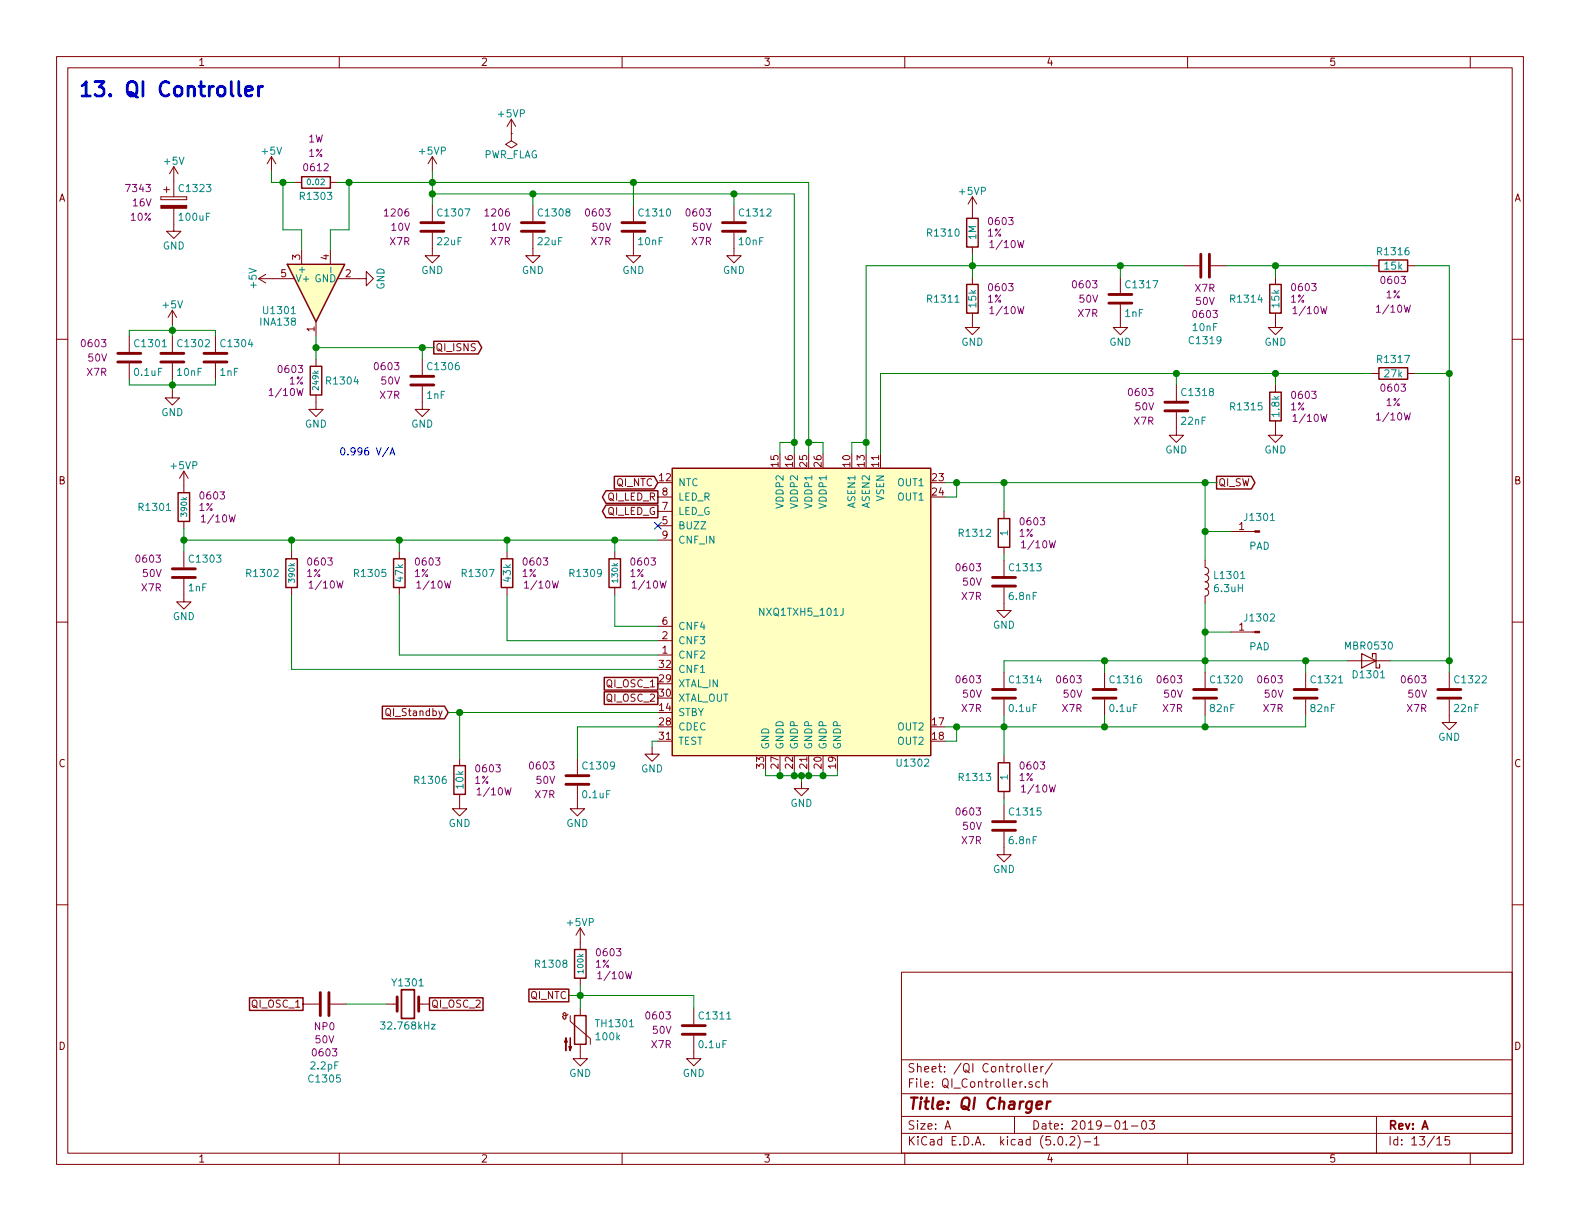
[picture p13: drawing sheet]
<svg xmlns="http://www.w3.org/2000/svg" width="279mm" height="216mm" viewBox="0 0 279 216" stroke-linecap="round" stroke-linejoin="round" font-family="sans-serif">
<defs><g id="words">
<text font-size="3.5" fill="#0000c2" x="13.7" y="17.1">13. QI Controller</text>
<text font-size="2.8" fill="#840000" x="160.4" y="196.2">Title: QI Charger</text>
<g font-size="2.1" fill="#840000">
<text x="160.4" y="189.6">Sheet: /QI Controller/</text>
<text x="160.4" y="192.3">File: QI_Controller.sch</text>
<text x="160.4" y="202.5">KiCad E.D.A. kicad (5.0.2)-1</text>
<text x="160.4" y="199.7">Size: A</text>
<text x="182.4" y="199.7">Date: 2019-01-03</text>
<text x="245.4" y="199.7">Rev: A</text>
<text x="245.4" y="202.5">Id: 13/15</text>
</g>
<g font-size="1.8" fill="#840000">
<text x="35" y="11.6">1</text>
<text x="85" y="11.6">2</text>
<text x="135" y="11.6">3</text>
<text x="185" y="11.6">4</text>
<text x="235" y="11.6">5</text>
<text x="10.4" y="35.6">A</text>
<text x="267.8" y="35.6">A</text>
<text x="53.1" y="45.9" transform="rotate(-90 53.1 45.9)">3</text>
<text x="58.2" y="45.9" transform="rotate(-90 58.2 45.9)">4</text>
<text x="49.7" y="49">5</text>
<text x="61.1" y="49">2</text>
<text x="55.6" y="58.6" transform="rotate(-90 55.6 58.6)">1</text>
<text x="77" y="62.1">QI_ISNS</text>
<text x="137.7" y="82.5" transform="rotate(-90 137.7 82.5)">15</text>
<text x="140.2" y="82.5" transform="rotate(-90 140.2 82.5)">16</text>
<text x="142.7" y="82.5" transform="rotate(-90 142.7 82.5)">25</text>
<text x="145.3" y="82.5" transform="rotate(-90 145.3 82.5)">26</text>
<text x="150.4" y="82.5" transform="rotate(-90 150.4 82.5)">10</text>
<text x="152.9" y="82.5" transform="rotate(-90 152.9 82.5)">13</text>
<text x="155.4" y="82.5" transform="rotate(-90 155.4 82.5)">11</text>
<text x="10.4" y="85.6">B</text>
<text x="107.4" y="88.5">QI_LED_R</text>
<text x="109.1" y="86">QI_NTC</text>
<text x="116.6" y="85.1">12</text>
<text x="117.1" y="87.6">8</text>
<text x="164.9" y="85.1">23</text>
<text x="164.9" y="87.6">24</text>
<text x="215.4" y="86">QI_SW</text>
<text x="267.8" y="85.6">B</text>
<text x="107.3" y="91.1">QI_LED_G</text>
<text x="117.1" y="92.7">5</text>
<text x="117.1" y="90.2">7</text>
<text x="117.1" y="95.2">9</text>
<text x="219.1" y="93.7">1</text>
<text x="117.1" y="113">2</text>
<text x="117.1" y="110.5">6</text>
<text x="219.1" y="111.5">1</text>
<text x="116.6" y="118.1">32</text>
<text x="117.1" y="115.6">1</text>
<text x="107.4" y="121.5">QI_OSC_1</text>
<text x="107.4" y="124.1">QI_OSC_2</text>
<text x="116.6" y="125.7">14</text>
<text x="116.6" y="120.6">29</text>
<text x="116.6" y="123.2">30</text>
<text x="68.6" y="126.6">QI_Standby</text>
<text x="116.6" y="128.3">28</text>
<text x="116.6" y="130.8">31</text>
<text x="164.9" y="128.3">17</text>
<text x="164.9" y="130.8">18</text>
<text x="10.4" y="135.6">C</text>
<text x="135.1" y="135.8" transform="rotate(-90 135.1 135.8)">33</text>
<text x="137.7" y="135.8" transform="rotate(-90 137.7 135.8)">27</text>
<text x="140.2" y="135.8" transform="rotate(-90 140.2 135.8)">22</text>
<text x="142.7" y="135.8" transform="rotate(-90 142.7 135.8)">21</text>
<text x="145.3" y="135.8" transform="rotate(-90 145.3 135.8)">20</text>
<text x="147.8" y="135.8" transform="rotate(-90 147.8 135.8)">19</text>
<text x="267.8" y="135.6">C</text>
<text x="44.7" y="178.2">QI_OSC_1</text>
<text x="76.2" y="178.2">QI_OSC_2</text>
<text x="93.9" y="176.7">QI_NTC</text>
<text x="10.4" y="185.6">D</text>
<text x="267.8" y="185.6">D</text>
<text x="35" y="205.5">1</text>
<text x="85" y="205.5">2</text>
<text x="135" y="205.5">3</text>
<text x="185" y="205.5">4</text>
<text x="235" y="205.5">5</text>
</g>
<g font-size="1.8" fill="#008484">
<text x="88.2" y="20.8">+5VP</text>
<text x="29.1" y="29.1">+5V</text>
<text x="46.4" y="27.4">+5V</text>
<text x="74.3" y="27.4">+5VP</text>
<text x="85.4" y="28">PWR_FLAG</text>
<text x="31.9" y="34">C1323</text>
<text x="53.3" y="35.4">R1303</text>
<text x="169.8" y="34.5">+5VP</text>
<text x="31.8" y="39">100uF</text>
<text x="77.6" y="38.3">C1307</text>
<text x="95.4" y="38.3">C1308</text>
<text x="113.2" y="38.3">C1310</text>
<text x="131" y="38.3">C1312</text>
<text x="164.2" y="41.8">R1310</text>
<text x="28.8" y="44.1">GND</text>
<text x="54" y="47.9" transform="rotate(-90 54 47.9)">+</text>
<text x="77.4" y="43.4">22uF</text>
<text x="95.2" y="43.4">22uF</text>
<text x="113" y="43.4">10nF</text>
<text x="130.8" y="43.4">10nF</text>
<text x="172.6" y="42.3" transform="rotate(-90 172.6 42.3)">1M</text>
<text x="243.8" y="45.1">R1316</text>
<text x="244.9" y="47.7">15k</text>
<text x="45.4" y="50.9" transform="rotate(-90 45.4 50.9)">+5V</text>
<text x="52.2" y="49.9">V+ GND</text>
<text x="68" y="51.2" transform="rotate(-90 68 51.2)">GND</text>
<text x="74.5" y="48.4">GND</text>
<text x="92.3" y="48.4">GND</text>
<text x="110.1" y="48.4">GND</text>
<text x="127.8" y="48.4">GND</text>
<text x="164.2" y="53.5">R1311</text>
<text x="199.3" y="51">C1317</text>
<text x="217.8" y="53.5">R1314</text>
<text x="28.9" y="54.5">+5V</text>
<text x="46.2" y="57.6">INA138</text>
<text x="46.8" y="55.5">U1301</text>
<text x="172.6" y="54.3" transform="rotate(-90 172.6 54.3)">15k</text>
<text x="199" y="56.1">1nF</text>
<text x="211" y="58.5">10nF</text>
<text x="226.2" y="54.3" transform="rotate(-90 226.2 54.3)">15k</text>
<text x="24" y="61.4">C1301</text>
<text x="31.6" y="61.4">C1302</text>
<text x="39.3" y="61.4">C1304</text>
<text x="75.8" y="65.5">C1306</text>
<text x="170" y="61.1">GND</text>
<text x="196.2" y="61.1">GND</text>
<text x="210.5" y="60.9">C1319</text>
<text x="223.6" y="61.1">GND</text>
<text x="243.8" y="64.2">R1317</text>
<text x="23.9" y="66.5">0.1uF</text>
<text x="31.4" y="66.5">10nF</text>
<text x="39" y="66.5">1nF</text>
<text x="57.9" y="68">R1304</text>
<text x="75.5" y="70.5">1nF</text>
<text x="209.2" y="70">C1318</text>
<text x="244.9" y="66.7">27k</text>
<text x="28.5" y="73.6">GND</text>
<text x="53.9" y="75.6">GND</text>
<text x="72.7" y="75.6">GND</text>
<text x="209" y="75.1">22nF</text>
<text x="217.8" y="72.6">R1315</text>
<text x="226.2" y="73.6" transform="rotate(-90 226.2 73.6)">1.8k</text>
<text x="30.3" y="83">+5VP</text>
<text x="206.1" y="80.2">GND</text>
<text x="223.6" y="80.2">GND</text>
<text x="119.9" y="86">NTC</text>
<text x="119.9" y="88.5">LED_R</text>
<text x="138.6" y="89.7" transform="rotate(-90 138.6 89.7)">VDDP2</text>
<text x="141.1" y="89.7" transform="rotate(-90 141.1 89.7)">VDDP2</text>
<text x="143.6" y="89.7" transform="rotate(-90 143.6 89.7)">VDDP1</text>
<text x="146.2" y="89.7" transform="rotate(-90 146.2 89.7)">VDDP1</text>
<text x="151.3" y="89.7" transform="rotate(-90 151.3 89.7)">ASEN1</text>
<text x="153.8" y="89.7" transform="rotate(-90 153.8 89.7)">ASEN2</text>
<text x="156.3" y="88.6" transform="rotate(-90 156.3 88.6)">VSEN</text>
<text x="158.9" y="86">OUT1</text>
<text x="158.9" y="88.5">OUT1</text>
<text x="24.8" y="90.3">R1301</text>
<text x="119.9" y="93.6">BUZZ</text>
<text x="119.9" y="91.1">LED_G</text>
<text x="169.8" y="94.9">R1312</text>
<text x="178.2" y="94.7" transform="rotate(-90 178.2 94.7)">1</text>
<text x="220.3" y="92.1">J1301</text>
<text x="33.7" y="99.5">C1303</text>
<text x="119.9" y="96.1">CNF_IN</text>
<text x="178.7" y="101">C1313</text>
<text x="220.9" y="97.2">PAD</text>
<text x="33.4" y="104.6">1nF</text>
<text x="43.8" y="102">R1302</text>
<text x="62.9" y="102">R1305</text>
<text x="71.3" y="102.8" transform="rotate(-90 71.3 102.8)">47k</text>
<text x="81.9" y="102">R1307</text>
<text x="90.3" y="102.8" transform="rotate(-90 90.3 102.8)">43k</text>
<text x="101" y="102">R1309</text>
<text x="178.6" y="106.1">6.8nF</text>
<text x="214.9" y="104.7">6.3uH</text>
<text x="215" y="102.4">L1301</text>
<text x="30.6" y="109.7">GND</text>
<text x="119.9" y="113.9">CNF3</text>
<text x="119.9" y="111.4">CNF4</text>
<text x="134.6" y="108.9">NXQ1TXH5_101J</text>
<text x="175.6" y="111.2">GND</text>
<text x="220.3" y="109.9">J1302</text>
<text x="119.9" y="116.5">CNF2</text>
<text x="119.9" y="119">CNF1</text>
<text x="220.9" y="115">PAD</text>
<text x="238.1" y="114.9">MBR0530</text>
<text x="239.5" y="119.9">D1301</text>
<text x="119.9" y="121.5">XTAL_IN</text>
<text x="119.9" y="124.1">XTAL_OUT</text>
<text x="178.6" y="125.9">0.1uF</text>
<text x="178.7" y="120.8">C1314</text>
<text x="196.3" y="125.9">0.1uF</text>
<text x="196.5" y="120.8">C1316</text>
<text x="214.1" y="125.9">82nF</text>
<text x="214.3" y="120.8">C1320</text>
<text x="231.9" y="125.9">82nF</text>
<text x="232.1" y="120.8">C1321</text>
<text x="257.3" y="125.9">22nF</text>
<text x="257.5" y="120.8">C1322</text>
<text x="119.9" y="126.6">STBY</text>
<text x="119.9" y="129.2">CDEC</text>
<text x="119.9" y="131.7">TEST</text>
<text x="158.9" y="129.2">OUT2</text>
<text x="158.9" y="131.7">OUT2</text>
<text x="254.3" y="131">GND</text>
<text x="103.3" y="136.1">C1309</text>
<text x="113.4" y="136.6">GND</text>
<text x="136" y="132.6" transform="rotate(-90 136 132.6)">GND</text>
<text x="138.6" y="132.6" transform="rotate(-90 138.6 132.6)">GNDD</text>
<text x="141.1" y="132.6" transform="rotate(-90 141.1 132.6)">GNDP</text>
<text x="143.6" y="132.6" transform="rotate(-90 143.6 132.6)">GNDP</text>
<text x="146.2" y="132.6" transform="rotate(-90 146.2 132.6)">GNDP</text>
<text x="148.7" y="132.6" transform="rotate(-90 148.7 132.6)">GNDP</text>
<text x="158.8" y="135.6">U1302</text>
<text x="178.2" y="137.9" transform="rotate(-90 178.2 137.9)">1</text>
<text x="73.5" y="138.6">R1306</text>
<text x="82" y="139.4" transform="rotate(-90 82 139.4)">10k</text>
<text x="103.1" y="141.1">0.1uF</text>
<text x="139.8" y="142.7">GND</text>
<text x="169.8" y="138.1">R1313</text>
<text x="79.3" y="146.2">GND</text>
<text x="100.2" y="146.2">GND</text>
<text x="178.6" y="149.3">6.8nF</text>
<text x="178.7" y="144.2">C1315</text>
<text x="175.6" y="154.4">GND</text>
<text x="100.4" y="163.8">+5VP</text>
<text x="94.9" y="171.1">R1308</text>
<text x="69.6" y="174.4">Y1301</text>
<text x="67.9" y="182">32.768kHz</text>
<text x="105.5" y="183.9">100k</text>
<text x="105.6" y="181.6">TH1301</text>
<text x="123.7" y="185.3">0.1uF</text>
<text x="123.9" y="180.3">C1311</text>
<text x="54.8" y="191.4">C1305</text>
<text x="55.1" y="189.1">2.2pF</text>
<text x="100.7" y="190.4">GND</text>
<text x="120.7" y="190.4">GND</text>
</g>
<g font-size="1.8" fill="#840084">
<text x="54.5" y="25.2">1W</text>
<text x="54.6" y="27.7">1%</text>
<text x="22.5" y="34">7343</text>
<text x="53.9" y="30.3">0612</text>
<text x="23.2" y="39">10%</text>
<text x="23.5" y="36.5">16V</text>
<text x="68.2" y="38.3">1206</text>
<text x="69.2" y="40.8">10V</text>
<text x="86" y="38.3">1206</text>
<text x="87" y="40.8">10V</text>
<text x="103.8" y="38.3">0603</text>
<text x="104.8" y="40.8">50V</text>
<text x="121.5" y="38.3">0603</text>
<text x="122.6" y="40.8">50V</text>
<text x="174.6" y="41.8">1%</text>
<text x="175" y="39.8">0603</text>
<text x="69" y="43.4">X7R</text>
<text x="86.8" y="43.4">X7R</text>
<text x="104.6" y="43.4">X7R</text>
<text x="122.4" y="43.4">X7R</text>
<text x="175.5" y="43.9">1/10W</text>
<text x="174.6" y="53.5">1%</text>
<text x="175" y="51.5">0603</text>
<text x="189.9" y="51">0603</text>
<text x="190.9" y="53.5">50V</text>
<text x="211.4" y="51.6">X7R</text>
<text x="211.5" y="53.9">50V</text>
<text x="228.2" y="53.5">1%</text>
<text x="228.6" y="51.5">0603</text>
<text x="244.4" y="50.2">0603</text>
<text x="245.1" y="52.8">1%</text>
<text x="175.5" y="55.5">1/10W</text>
<text x="190.7" y="56.1">X7R</text>
<text x="211.2" y="56.2">0603</text>
<text x="229.1" y="55.5">1/10W</text>
<text x="243.8" y="55.3">1/10W</text>
<text x="14.6" y="61.4">0603</text>
<text x="15.6" y="63.9">50V</text>
<text x="49.4" y="66">0603</text>
<text x="66.4" y="65.5">0603</text>
<text x="15.4" y="66.5">X7R</text>
<text x="48" y="70">1/10W</text>
<text x="51.2" y="68">1%</text>
<text x="67.2" y="70.5">X7R</text>
<text x="67.5" y="68">50V</text>
<text x="199.8" y="70">0603</text>
<text x="228.6" y="70.5">0603</text>
<text x="244.4" y="69.3">0603</text>
<text x="245.1" y="71.8">1%</text>
<text x="200.6" y="75.1">X7R</text>
<text x="200.8" y="72.6">50V</text>
<text x="228.2" y="72.6">1%</text>
<text x="229.1" y="74.6">1/10W</text>
<text x="243.8" y="74.3">1/10W</text>
<text x="35.6" y="88.3">0603</text>
<text x="35.2" y="90.3">1%</text>
<text x="36" y="92.4">1/10W</text>
<text x="180.2" y="94.9">1%</text>
<text x="180.6" y="92.9">0603</text>
<text x="24.3" y="99.5">0603</text>
<text x="54.6" y="100">0603</text>
<text x="73.7" y="100">0603</text>
<text x="92.7" y="100">0603</text>
<text x="111.8" y="100">0603</text>
<text x="169.3" y="101">0603</text>
<text x="181.1" y="97">1/10W</text>
<text x="25.1" y="104.6">X7R</text>
<text x="25.3" y="102">50V</text>
<text x="54.2" y="102">1%</text>
<text x="55.1" y="104.1">1/10W</text>
<text x="73.3" y="102">1%</text>
<text x="74.1" y="104.1">1/10W</text>
<text x="92.3" y="102">1%</text>
<text x="93.2" y="104.1">1/10W</text>
<text x="111.4" y="102">1%</text>
<text x="112.2" y="104.1">1/10W</text>
<text x="170.1" y="106.1">X7R</text>
<text x="170.3" y="103.6">50V</text>
<text x="169.3" y="120.8">0603</text>
<text x="170.1" y="125.9">X7R</text>
<text x="170.3" y="123.4">50V</text>
<text x="187.1" y="120.8">0603</text>
<text x="187.9" y="125.9">X7R</text>
<text x="188.1" y="123.4">50V</text>
<text x="204.9" y="120.8">0603</text>
<text x="205.7" y="125.9">X7R</text>
<text x="205.9" y="123.4">50V</text>
<text x="222.6" y="120.8">0603</text>
<text x="223.4" y="125.9">X7R</text>
<text x="223.7" y="123.4">50V</text>
<text x="248" y="120.8">0603</text>
<text x="248.8" y="125.9">X7R</text>
<text x="249.1" y="123.4">50V</text>
<text x="84.4" y="136.6">0603</text>
<text x="93.9" y="136.1">0603</text>
<text x="180.6" y="136.1">0603</text>
<text x="83.9" y="138.6">1%</text>
<text x="84.8" y="140.6">1/10W</text>
<text x="94.7" y="141.1">X7R</text>
<text x="94.9" y="138.6">50V</text>
<text x="180.2" y="138.1">1%</text>
<text x="181.1" y="140.1">1/10W</text>
<text x="169.3" y="144.2">0603</text>
<text x="170.1" y="149.3">X7R</text>
<text x="170.3" y="146.7">50V</text>
<text x="105.3" y="171.1">1%</text>
<text x="105.7" y="169.1">0603</text>
<text x="106.1" y="173.2">1/10W</text>
<text x="55.7" y="182.2">NP0</text>
<text x="55.8" y="184.5">50V</text>
<text x="114.4" y="180.3">0603</text>
<text x="115.2" y="185.3">X7R</text>
<text x="115.5" y="182.8">50V</text>
<text x="55.4" y="186.8">0603</text>
</g>
<text font-size="1.8" fill="#0000c2" x="59.9" y="80.5">0.996 V/A</text>
<g font-size="1.4" fill="#008484">
<text x="54.5" y="32.7">0.02</text>
<text x="56.3" y="68.9" transform="rotate(-90 56.3 68.9)">249k</text>
<text x="33.1" y="91.2" transform="rotate(-90 33.1 91.2)">390k</text>
<text x="52.1" y="102.9" transform="rotate(-90 52.1 102.9)">390k</text>
<text x="109.3" y="102.9" transform="rotate(-90 109.3 102.9)">130k</text>
<text x="103.2" y="172" transform="rotate(-90 103.2 172)">100k</text>
</g>
</g></defs>
<g fill="none" stroke="#840000" stroke-width=".18">
<path d="M10 10h259.4v195.9h-259.4zM12 12h255.4v191.9h-255.4zM60 10v2M110 10v2M160 10v2M210 10v2M260 10v2M28.4 34.8v.5zM28.4 35.3h4.6zM28.4 34.8h4.6zM29 33.5h1M29.5 33v1"/>
<path d="M30.7 36.8v4.1h1.3l-1.3 1.3-1.2-1.3h1.2M30.7 29.5v5.3M30.7 29.5l-.7 1.2M30.7 29.5l.8 1.2M33 34.8v.5zM48 27.7l-.8 1.3M48 27.7v2.5M48 27.7l.8 1.3M52.1 32.3h1.2M58.4 32.3h1.3M76.5 27.7v2.5M76.5 36.3v2.8"/>
<path d="M76.5 27.7l-.8 1.3M76.5 27.7l.7 1.3M90.4 23.6v1.3l1 .6-1 .7-1-.7 1-.6M90.4 23.6h.1M90.4 21.1l-.7 1.3M90.4 21.1v2.5M90.4 21.1l.8 1.3M94.2 36.3v2.8M112 36.3v2.8M129.8 36.3v2.8M172 34.8v3.8M172 34.8l-.8 1.3"/>
<path d="M172 34.8l.7 1.3M10 60h2M22.9 59.4v2.8M30.5 54.9v2.5M30.5 59.4v2.8M30.5 54.9l-.8 1.2M30.5 54.9l.7 1.2M38.1 59.4v2.8M45.7 49.3h6.4M45.7 49.3l1.3 .7M47 48.5l-1.3 .8M53.3 44.2v2.5"/>
<path d="M55.9 56.9v2.5M58.4 44.2v2.5M59.7 49.3h5.1v1.2l1.2-1.2-1.2-1.3v1.3M76.5 41.1v4.1h1.2l-1.2 1.3-1.3-1.3h1.3M94.2 41.1v4.1h1.3l-1.3 1.3-1.2-1.3h1.2M112 41.1v4.1h1.3l-1.3 1.3-1.3-1.3h1.3M129.8 41.1v4.1h1.3l-1.3 1.3-1.3-1.3h1.3M172 55.4v2.5h1.2l-1.2 1.3-1.3-1.3h1.3M172 43.7v1.3M172 49v1.3M198.1 53.8v4.1h1.3l-1.3 1.3-1.3-1.3h1.3M198.1 49v2.8"/>
<path d="M209.3 47h2.8M214.1 47h2.8M225.6 55.4v2.5h1.2l-1.2 1.3-1.3-1.3h1.3M225.6 49v1.3M242.6 47h1.2M248.9 47h1.3M267.4 60h2M22.9 64.3v2.8M30.5 69.1v1.3h1.2l-1.2 1.2-1.3-1.2h1.3M30.5 64.3v2.8M38.1 64.3v2.8M55.9 69.9v2.5h1.2l-1.2 1.3-1.3-1.3h1.3"/>
<path d="M55.9 63.5v1.3M74.7 68.3v4.1h1.2l-1.2 1.3-1.3-1.3h1.3M74.7 63.5v2.8M208 72.9v4.1h1.3l-1.3 1.2-1.2-1.2h1.2M208 68.1v2.8M225.6 74.4v2.6h1.2l-1.2 1.2-1.3-1.2h1.3M225.6 68.1v1.2M242.6 66h1.2M248.9 66h1.3M32.5 83.3v3.8M32.5 92.2v1.3M32.5 97.5v2.8"/>
<path d="M32.5 83.3l-.8 1.3M32.5 83.3l.8 1.3M51.6 97.5v1.3M70.6 97.5v1.3M89.7 97.5v1.3M108.7 97.5v1.3M116.3 93h2.6M116.3 90.4h2.6M116.3 87.9h2.6M116.3 95.5h2.6M177.5 90.4v1.3M177.5 96.8v1.2"/>
<path d="M177.5 99.1v2.8M213.1 99.1v1.2a.63 .63 0 0 1 .6 .7 .63 .63 0 0 1-.6 .6 .63 .63 0 0 1 .6 .6 .63 .63 0 0 1-.6 .7 .63 .63 0 0 1 .6 .6 .63 .63 0 0 1-.6 .6 .63 .63 0 0 1 .6 .7 .63 .63 0 0 1-.6 .6v1.3M217.7 94h4.2M10 110h2M32.5 102.4v4h1.3l-1.3 1.3-1.3-1.3h1.3M51.6 103.9v1.3M70.6 103.9v1.3M89.7 103.9v1.3M108.7 103.9v1.3M116.3 115.8h2.6M116.3 113.3h2.6M116.3 110.7h2.6"/>
<path d="M177.5 103.9v4.1h1.3l-1.3 1.2-1.2-1.2h1.2M177.5 118.9v2.8M195.3 118.9v2.8M213.1 118.9v2.8M217.7 111.8h4.2M230.9 118.9v2.8M238.3 116.8h7.6M256.3 118.9v2.8M267.4 110h2M81.3 134.1v1.3M102.1 138.9v4.1h1.3l-1.3 1.3-1.3-1.3h1.3M102.1 134.1v2.8"/>
<path d="M115.3 132.1v1.3h1.3l-1.3 1.2-1.3-1.2h1.3M141.7 138.2v1.2h1.3l-1.3 1.3-1.2-1.3h1.2M177.5 123.7v2.8M177.5 133.6v1.3M177.5 140v1.2M195.3 123.7v2.8M213.1 123.7v2.8M230.9 123.7v2.8M256.3 123.7v4.1h1.3l-1.3 1.2-1.3-1.2h1.3M10 160h2M81.3 140.5v2.5h1.2l-1.2 1.3-1.3-1.3h1.3M177.5 147.1v4h1.3l-1.3 1.3-1.2-1.3h1.2"/>
<path d="M177.5 142.2v2.8M267.4 160h2M53.6 177.5h2.8M58.4 177.5h2.8M68.3 177.5h1.9M74 177.5h1.9M100.4 179.3l-.1 .2-.4 .1-.3-.1v-.3l.3-.1 .2 .1v.8l-.2 .2-.3-.1v-.3l-.2-.1M100.8 179.6v1l3.6 3v1.1M102.6 164.1v3.8M102.6 173v1.2M102.6 178.3v1.3M102.6 164.1l-.7 1.3"/>
<path d="M102.6 164.1l.8 1.3M122.7 178.3v2.8M159.4 171.9h108v32h-108zM102.6 184.7v2.5h1.3l-1.3 1.3-1.3-1.3h1.3M122.7 183.1v4.1h1.3l-1.3 1.3-1.3-1.3h1.3M159.4 197.4h108M159.4 193.4h108M159.4 187.4h108M167.1 199.7l.5-1.5 .5 1.5M167.2 199.2h.8M179.4 197.4v3M181.2 188.1v1.3l.3 .2"/>
<path d="M182 188.1v1.3l.2 .2M182.5 191.3a.37 .37 0 0 0-.6 .2l.1 .2 .5 .1 .1 .2-.2 .3-.5-.1M182.7 189.1l.7-.2v-.3h-.4l-.3 .2 .1 .7h.6M183.9 191.3h-.5l-.2 .2v.6l.2 .2 .5-.1M184.1 188.6v1M184.5 191.4l.1-.1a.37 .37 0 0 1 .6 .2v.8M184.5 188.6l-.4 .2M184.5 190.8v1.5M186.1 188l-1.3 1.9M198.6 199.7h.8M200.1 199.1h1.1M202 198.3l.4-.1a.94 .94 0 0 1 0 1.5 .82 .82 0 0 1-.4-1.4z"/>
<path d="M203.2 198.2h1l-.5 .6 .4 .1v.6l-.2 .2-.7-.2M243.4 197.4v6.5M60 203.9v2M110 203.9v2M159.4 200.4h108M160 203.9v2M187.2 201.1l.4-.1a.94 .94 0 0 1 0 1.5 .79 .79 0 0 1-.4-1.4zM188.6 202.3v.2M189.2 201.1l.2-.1h.4l.2 .1 .1 .3-.1 .2-.8 .9h.9M190.6 200.8a1.71 1.71 0 0 1 0 2.2M191.7 201.9h1.2M193.5 201.4l.4-.4v1.5"/>
<path d="M193.5 202.5h.9M210 203.9v2M254.1 201.4l.4-.4v1.5M254.1 202.5h.8M256.3 201h-.7l-.1 .7 .2-.2 .5 .1 .2 .2-.1 .5-.2 .2-.6-.2M260 203.9v2"/>
</g>
<path d="M183.3 195.4l1-.2-.1-.4h-.5l-.4 .2v1l.2 .1 .6-.1M185.2 194.8l-.2 1.3M185.8 194.8a.55 .55 0 0 0-.7 .3" fill="none" stroke="#840000" stroke-width=".41"/>
<g fill="#ffffc2" stroke="#ffffc2" stroke-width=".18">
<path d="M118.9 82.8h45.7v50.8h-45.7z"/>
<path d="M50.8 46.7h10.2l-5.1 10.2z"/>
</g>
<g fill="none" stroke="#840000" stroke-width=".25">
<path d="M53.3 31.2h5.1v2.1h-5.1zM170.9 38.6h2.1v5.1h-2.1zM50.8 46.7h10.2l-5.1 10.2zM170.9 50.3h2.1v5.1h-2.1zM224.5 50.3h2.1v5.1h-2.1zM243.8 46h5.1v2h-5.1zM54.9 64.8h2v5.1h-2zM76.7 60.4h7.9l.6 1.1-.6 1.1h-7.9zM224.5 69.3h2.1v5.1h-2.1zM243.8 65h5.1v2.1h-5.1zM31.5 87.1h2v5.1h-2zM50.5 98.8h2.1v5.1h-2.1z"/>
<path d="M69.6 98.8h2v5.1h-2zM88.6 98.8h2.1v5.1h-2.1zM107.2 86.8h9.1v2.2h-9.1l-.7-1.1zM107.2 89.3h9.1v2.2h-9.1l-.7-1.1zM107.7 98.8h2v5.1h-2zM108.6 84.2h7.1l.6 1.1-.6 1.2h-7.1zM118.9 82.8h45.7v50.8h-45.7zM176.5 91.7h2.1v5.1h-2.1zM215.1 84.2h6.2l.6 1.1-.6 1.2h-6.2zM106.9 119.8h9.4v2.2h-9.4zM67.6 124.9h11l.6 1.1-.6 1.1h-11zM80.3 135.4h2v5.1h-2z"/>
<path d="M106.9 122.3h9.4v2.3h-9.4zM176.5 134.9h2.1v5.1h-2.1zM44.1 176.4h9.5v2.3h-9.5zM75.9 176.4h9.5v2.3h-9.5zM93.5 174.9h7.1v2.2h-7.1zM101.6 167.9h2v5.1h-2zM101.6 179.6h2v5.1h-2z"/>
</g>
<g fill="none" stroke="#008400" stroke-width=".18">
<path d="M48 30.2v2.1h4.1M50 32.3v8.3h3.3v3.6M59.7 32.3h83.3v48M61.7 32.3v8.3h-3.3v3.6M76.5 34.3h64v46M76.5 30.2v6.1M94.2 34.3v2M112 32.3v4M129.8 34.3v2M22.9 59.4v-1h15.2v1M30.5 57.4v2M55.9 59.4v4.1"/>
<path d="M172 45v4M198.1 47v2M209.3 47h-56.1v33.3M216.9 47h25.7M225.6 47v2M250.2 47h6.1v71.9M22.9 67.1v1h15.2v-1M30.5 67.1v2M55.9 61.5h20.8M74.7 61.5v2M140.5 78.2h-2.6v2.1M143 78.2h2.5v2.1"/>
<path d="M153.2 78.2h-2.6v2.1M208 66v2.1M225.6 66v2.1M242.6 66h-86.9v14.3M250.2 66h6.1M32.5 93.5v4M32.5 95.5h83.8M51.6 95.5v2M70.6 95.5v2M89.7 95.5v2M108.7 95.5v2M167.1 85.3h48"/>
<path d="M169.2 85.3v2.6h-2.1M177.5 85.3v5.1M177.5 98v1.1M213.1 85.3v13.8M213.1 94h4.6M51.6 105.2v13.2h64.7M70.6 105.2v10.6h45.7M89.7 105.2v8.1h26.6M108.7 105.2v5.5h7.6M195.3 116.8v2.1M213.1 106.7v12.2M213.1 111.8h4.6"/>
<path d="M230.9 116.8v2.1M238.3 116.8h-60.8v2.1M245.9 116.8h10.4M79.2 126h37.1M81.3 126v8.1M116.3 131.1h-1v1M116.3 128.5h-14.2v5.6M135.4 136.1v1.1h12.7v-1.1M137.9 136.1v1.1M140.5 136.1v1.1M141.7 137.2v1M143 136.1v1.1"/>
<path d="M145.5 136.1v1.1M169.2 128.5v2.6h-2.1M177.5 126.5v7.1M195.3 126.5v2M213.1 126.5v2M230.9 126.5v2h-63.8M177.5 141.2v1M61.2 177.5h7.1M100.6 176h22.1v2.3M102.6 174.2v4.1"/>
</g>
<g fill="#008400" stroke="#008400" stroke-width=".25">
<circle cx="141.7" cy="137.2" r=".51"/>
<circle cx="137.9" cy="137.2" r=".51"/>
<circle cx="140.5" cy="137.2" r=".51"/>
<circle cx="143" cy="137.2" r=".51"/>
<circle cx="145.5" cy="137.2" r=".51"/>
<circle cx="81.3" cy="126" r=".51"/>
<circle cx="108.7" cy="95.5" r=".51"/>
<circle cx="89.7" cy="95.5" r=".51"/>
<circle cx="70.6" cy="95.5" r=".51"/>
<circle cx="51.6" cy="95.5" r=".51"/>
<circle cx="32.5" cy="95.5" r=".51"/>
<circle cx="169.2" cy="85.3" r=".51"/>
<circle cx="169.2" cy="128.5" r=".51"/>
<circle cx="140.5" cy="78.2" r=".51"/>
<circle cx="143" cy="78.2" r=".51"/>
<circle cx="94.2" cy="34.3" r=".51"/>
<circle cx="76.5" cy="34.3" r=".51"/>
<circle cx="177.5" cy="128.5" r=".51"/>
<circle cx="195.3" cy="116.8" r=".51"/>
<circle cx="213.1" cy="116.8" r=".51"/>
<circle cx="213.1" cy="128.5" r=".51"/>
<circle cx="195.3" cy="128.5" r=".51"/>
<circle cx="177.5" cy="85.3" r=".51"/>
<circle cx="230.9" cy="116.8" r=".51"/>
<circle cx="256.3" cy="116.8" r=".51"/>
<circle cx="225.6" cy="66" r=".51"/>
<circle cx="208" cy="66" r=".51"/>
<circle cx="256.3" cy="66" r=".51"/>
<circle cx="225.6" cy="47" r=".51"/>
<circle cx="198.1" cy="47" r=".51"/>
<circle cx="172" cy="47" r=".51"/>
<circle cx="153.2" cy="78.2" r=".51"/>
<circle cx="213.1" cy="85.3" r=".51"/>
<circle cx="102.6" cy="176" r=".51"/>
<circle cx="129.8" cy="34.3" r=".51"/>
<circle cx="112" cy="32.3" r=".51"/>
<circle cx="30.5" cy="68.1" r=".51"/>
<circle cx="30.5" cy="58.4" r=".51"/>
<circle cx="55.9" cy="61.5" r=".51"/>
<circle cx="74.7" cy="61.5" r=".51"/>
<circle cx="50" cy="32.3" r=".51"/>
<circle cx="61.7" cy="32.3" r=".51"/>
<circle cx="76.5" cy="32.3" r=".51"/>
<circle cx="213.1" cy="94" r=".51"/>
<circle cx="213.1" cy="111.8" r=".51"/>
</g>
<g fill="none" stroke="#840000" stroke-width=".51">
<path d="M74.4 39.4h4.1M92.2 39.4h4.1M110 39.4h4M127.8 39.4h4M74.4 40.9h4.1M92.2 40.9h4.1M110 40.9h4M127.8 40.9h4M196.1 53.6h4.1M196.1 52.1h4.1M212.3 45v4M213.9 45v4"/>
<path d="M20.8 64h4.1M20.8 62.5h4.1M28.4 64h4.1M28.4 62.5h4.1M36.1 64h4M36.1 62.5h4M72.6 68.1h4.1M72.6 66.5h4.1M206 72.6h4.1M206 71.1h4.1M30.5 102.1h4M30.5 100.6h4"/>
<path d="M175.5 102.1h4.1M175.5 103.6h4.1M100.1 138.7h4M100.1 137.2h4M175.5 123.4h4.1M175.5 121.9h4.1M193.3 123.4h4.1M193.3 121.9h4.1M211.1 123.4h4M211.1 121.9h4M228.9 123.4h4M228.9 121.9h4"/>
<path d="M254.3 123.4h4M254.3 121.9h4M175.5 146.8h4.1M175.5 145.3h4.1M56.6 175.5v4.1M58.2 175.5v4.1M70.2 176.3v2.5M74 176.3v2.5M120.6 182.9h4.1M120.6 181.4h4.1"/>
</g>
<path d="M240.8 115.6l2.5 1.2-2.5 1.3zM242.7 116.2v-.6h.6v2.5h.7v-.6" fill="none" stroke="#840000" stroke-width=".2"/>
<path d="M71 175h2.3v5.1h-2.3z" fill="none" stroke="#840000" stroke-width=".3"/>
<path d="M58.5 47.2v1M224.7 92h.7M67.3 180.7h.8l-.5 .5 .4 .1v.5l-.2 .2-.5-.2M76.3 181.1h.7l-.7 .9h.7" fill="none" stroke="#008484" stroke-width=".18"/>
<g fill="#840000" stroke="#840000" stroke-width=".18">
<path d="M100.1 183.5l.2 .8h-.5l.3-.8v2.3z"/>
<path d="M100.8 183.5v2.3l-.2-.8h.5l-.3 .8z"/>
<path d="M221.9 93.9h.9v.2h-.9z"/>
<path d="M221.9 111.6h.9v.3h-.9z"/>
<path d="M28.4 36.3h4.6v.5h-4.6z"/>
</g>
<path d="M68.7 79.1l-1.1 1.6M69 80.4l.4-1.2 .4 1.2M69.1 80.1h.6" fill="none" stroke="#0000c2" stroke-width=".18"/>
<path d="M115.7 92.4l1.2 1.2M116.9 92.4l-1.2 1.2" fill="none" stroke="#000084" stroke-width=".18"/>
<path d="M42.2 14.4v2.2l.4 .4M43.4 16.1l1.2-.2-.1-.5-.7-.1-.3 .1-.1 .2 .1 1.2 .3 .2 .7-.2M45.7 15.3v1.7M46.5 15.3a.69 .69 0 0 0-.8 .4" fill="none" stroke="#0000c2" stroke-width=".51"/>
<use href="#words"/>
</svg>
